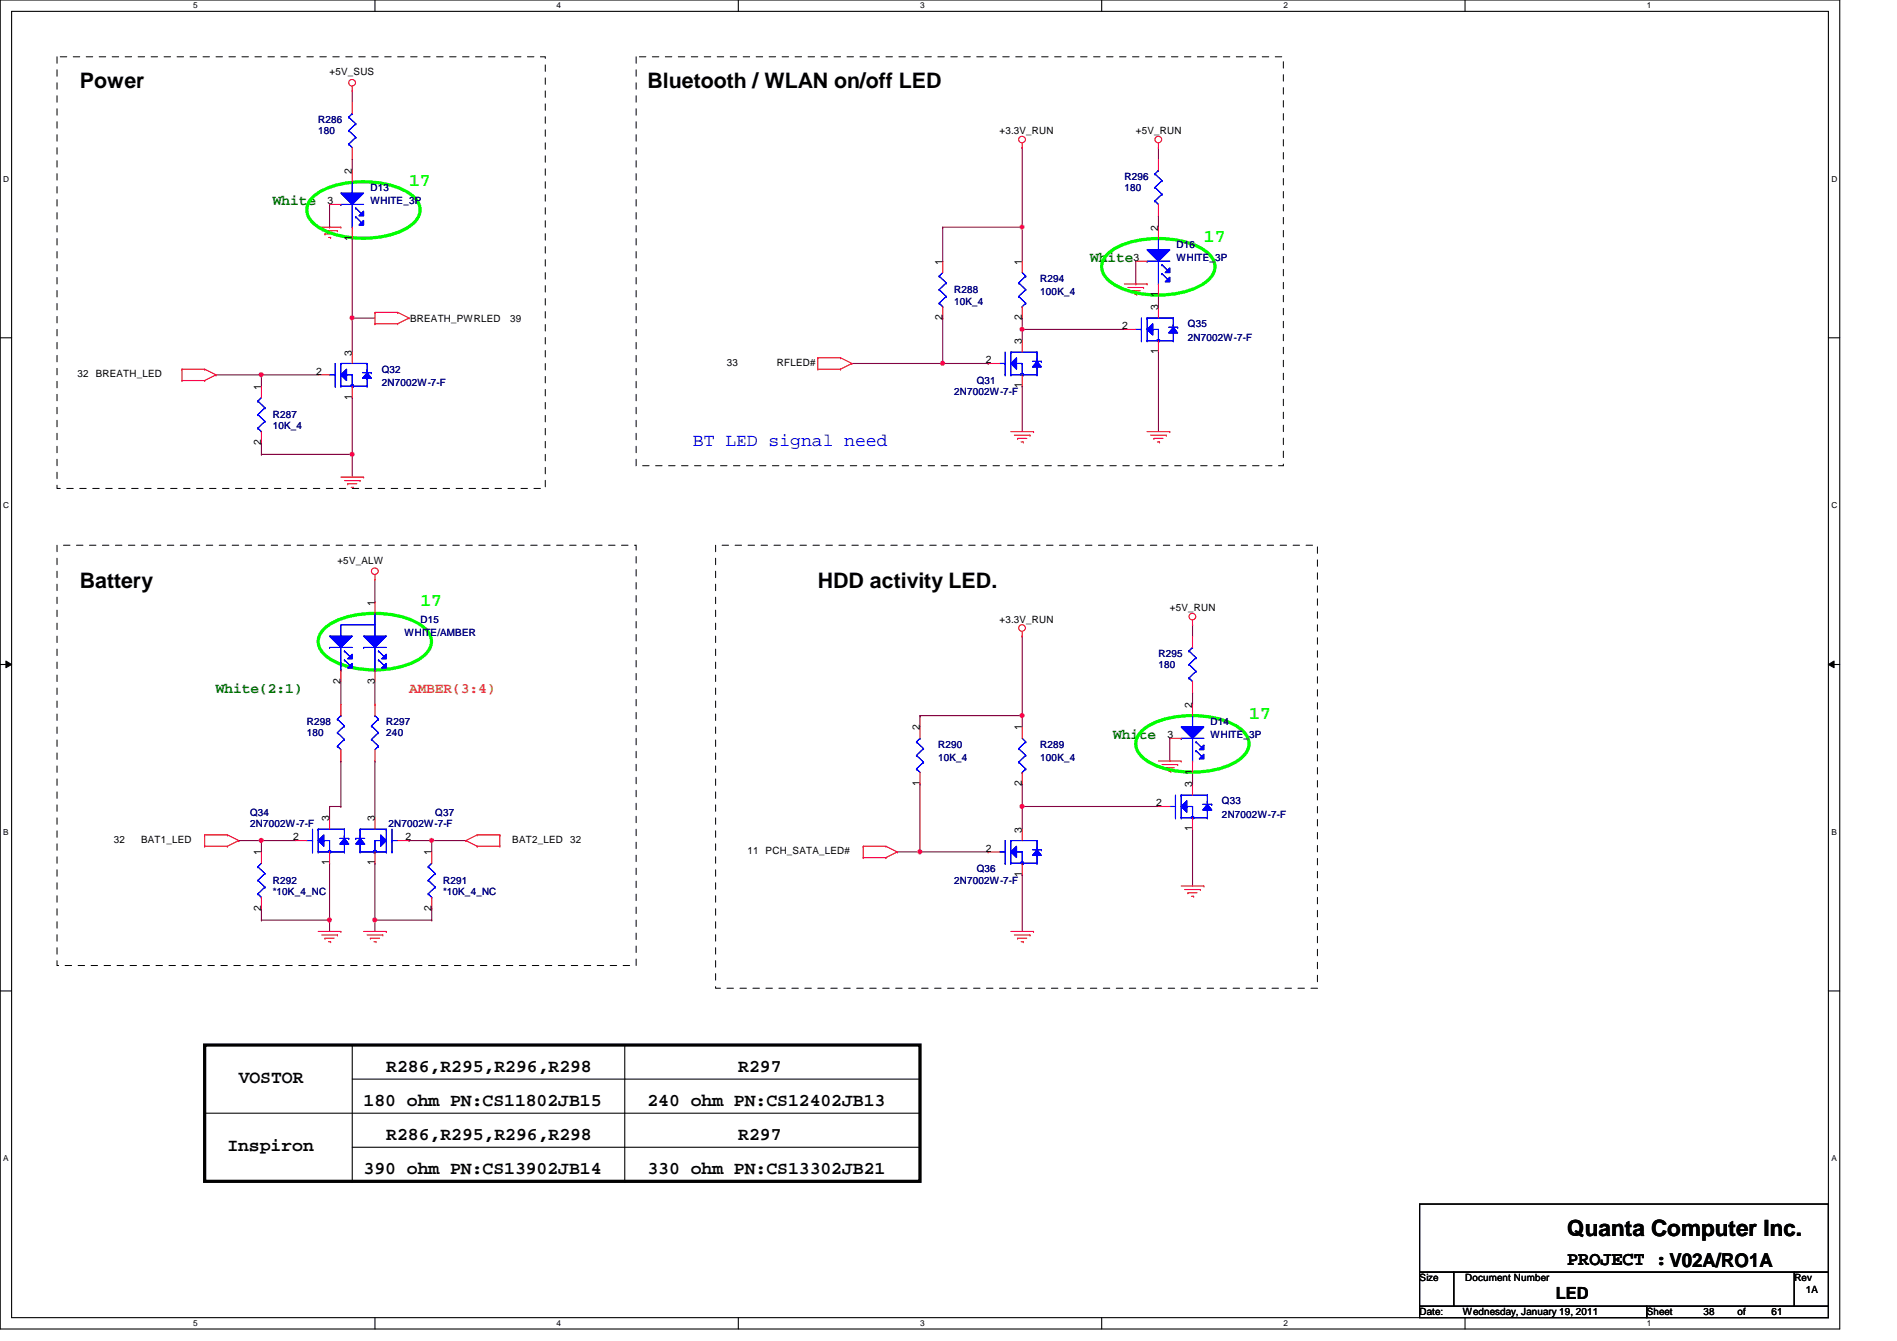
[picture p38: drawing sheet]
<svg xmlns="http://www.w3.org/2000/svg" width="297mm" height="210mm" viewBox="0 0 297 210" stroke-linecap="round" stroke-linejoin="round" font-family="sans-serif">
<defs><g id="words">
<text font-size="3.5" x="245.4" y="193.5">Quanta Computer Inc.</text>
<g font-size="3.3">
<text x="12.5" y="13.8">Power</text>
<text x="101.4" y="13.8">Bluetooth / WLAN on/off LED</text>
<text x="12.5" y="92">Battery</text>
<text x="128.1" y="92">HDD activity LED.</text>
</g>
<text font-size="3" x="245.4" y="198.1">PROJECT :V02A/RO1A</text>
<g font-size="2.8" fill="#0f0">
<text x="64" y="29">17</text>
<text x="188.5" y="37.9">17</text>
<text x="65.8" y="94.8">17</text>
<text x="195.6" y="112.6">17</text>
</g>
<text font-size="2.8" fill="#00f" x="108.5" y="69.8">BT LED signal need</text>
<g font-size="2.8">
<text x="60.5" y="167.7">R286,R295,R296,R298</text>
<text x="115.6" y="167.7">R297</text>
<text x="37.4" y="169.5">VOSTOR</text>
<text x="56.9" y="173.1">180 ohm PN:CS11802JB15</text>
<text x="101.4" y="173.1">240 ohm PN:CS12402JB13</text>
<text x="60.5" y="178.4">R286,R295,R296,R298</text>
<text x="115.6" y="178.4">R297</text>
<text x="35.6" y="180.2">Inspiron</text>
<text x="56.9" y="183.7">390 ohm PN:CS13902JB14</text>
<text x="101.4" y="183.7">330 ohm PN:CS13302JB21</text>
</g>
<text font-size="2.6" x="243.6" y="203.3">LED</text>
<g font-size="2.3" fill="#008000">
<text x="42.7" y="32.1">White</text>
<text x="170.7" y="41">White</text>
<text x="33.8" y="108.5">White(2:1)</text>
<text x="174.3" y="115.7">White</text>
</g>
<text font-size="2.3" fill="#ff8000" x="64" y="108.5">AMBER(3:4)</text>
<g font-size="1.6">
<text x="51.6" y="11.8">+5V_SUS</text>
<text x="156.5" y="21">+3.3V_RUN</text>
<text x="177.8" y="21">+5V_RUN</text>
<text x="55.1" y="27.2" transform="rotate(-90 55.1 27.2)">2</text>
<text x="51.3" y="32">3</text>
<text x="55.1" y="37.7" transform="rotate(-90 55.1 37.7)">1</text>
<text x="147.6" y="41.4" transform="rotate(-90 147.6 41.4)">1</text>
<text x="160" y="41.4" transform="rotate(-90 160 41.4)">1</text>
<text x="177.5" y="40.9">3</text>
<text x="181.4" y="36.1" transform="rotate(-90 181.4 36.1)">2</text>
<text x="181.4" y="46.6" transform="rotate(-90 181.4 46.6)">1</text>
<text x="64.2" y="50.3">BREATH_PWRLED</text>
<text x="79.9" y="50.3">39</text>
<text x="147.6" y="50.1" transform="rotate(-90 147.6 50.1)">2</text>
<text x="160" y="53.9" transform="rotate(-90 160 53.9)">3</text>
<text x="160" y="50.1" transform="rotate(-90 160 50.1)">2</text>
<text x="175.7" y="51.5">2</text>
<text x="181.4" y="48.6" transform="rotate(-90 181.4 48.6)">3</text>
<text x="12.1" y="59.1">32 BREATH_LED</text>
<text x="49.5" y="58.6">2</text>
<text x="55.1" y="55.7" transform="rotate(-90 55.1 55.7)">3</text>
<text x="113.8" y="57.3">33</text>
<text x="121.7" y="57.3">RFLED#</text>
<text x="154.4" y="56.9">2</text>
<text x="181.4" y="55.5" transform="rotate(-90 181.4 55.5)">1</text>
<text x="40.9" y="61" transform="rotate(-90 40.9 61)">1</text>
<text x="55.1" y="62.6" transform="rotate(-90 55.1 62.6)">1</text>
<text x="160" y="60.8" transform="rotate(-90 160 60.8)">1</text>
<text x="40.9" y="69.7" transform="rotate(-90 40.9 69.7)">2</text>
<text x="52.8" y="88.2">+5V_ALW</text>
<text x="58.7" y="94.8" transform="rotate(-90 58.7 94.8)">1</text>
<text x="183.2" y="95.7">+5V_RUN</text>
<text x="156.5" y="97.5">+3.3V_RUN</text>
<text x="53.3" y="107" transform="rotate(-90 53.3 107)">2</text>
<text x="58.7" y="107" transform="rotate(-90 58.7 107)">3</text>
<text x="186.7" y="110.8" transform="rotate(-90 186.7 110.8)">2</text>
<text x="144" y="114.3" transform="rotate(-90 144 114.3)">2</text>
<text x="160" y="114.3" transform="rotate(-90 160 114.3)">1</text>
<text x="182.8" y="115.5">3</text>
<text x="144" y="123" transform="rotate(-90 144 123)">1</text>
<text x="160" y="123" transform="rotate(-90 160 123)">2</text>
<text x="186.7" y="123.2" transform="rotate(-90 186.7 123.2)">3</text>
<text x="186.7" y="121.2" transform="rotate(-90 186.7 121.2)">1</text>
<text x="17.8" y="132">32</text>
<text x="22.1" y="132">BAT1_LED</text>
<text x="45.9" y="131.5">2</text>
<text x="51.6" y="128.6" transform="rotate(-90 51.6 128.6)">3</text>
<text x="58.7" y="128.6" transform="rotate(-90 58.7 128.6)">3</text>
<text x="63.5" y="131.5">2</text>
<text x="80.2" y="132">BAT2_LED</text>
<text x="89.3" y="132">32</text>
<text x="160" y="130.3" transform="rotate(-90 160 130.3)">3</text>
<text x="181.1" y="126.2">2</text>
<text x="186.7" y="130.1" transform="rotate(-90 186.7 130.1)">1</text>
<text x="40.9" y="133.9" transform="rotate(-90 40.9 133.9)">1</text>
<text x="51.6" y="135.5" transform="rotate(-90 51.6 135.5)">1</text>
<text x="58.7" y="135.5" transform="rotate(-90 58.7 135.5)">1</text>
<text x="67.6" y="133.9" transform="rotate(-90 67.6 133.9)">1</text>
<text x="117" y="133.7">11 PCH_SATA_LED#</text>
<text x="154.4" y="133.3">2</text>
<text x="160" y="137.2" transform="rotate(-90 160 137.2)">1</text>
<text x="40.9" y="142.6" transform="rotate(-90 40.9 142.6)">2</text>
<text x="67.6" y="142.6" transform="rotate(-90 67.6 142.6)">2</text>
<text x="222.3" y="200.6">Size</text>
<text x="229.4" y="200.6">Document Number</text>
<text x="281" y="200.6">Rev</text>
<text x="282.7" y="202.4">1A</text>
<text x="222.3" y="205.9">Date:</text>
<text x="229.1" y="205.9">Wednesday, January 19, 2011</text>
<text x="257.8" y="205.9">Sheet</text>
<text x="266.7" y="205.9">38</text>
<text x="272.1" y="205.9">of</text>
<text x="277.4" y="205.9">61</text>
</g>
<g font-size="1.6" fill="#000080">
<text x="49.8" y="19.2">R286</text>
<text x="49.8" y="21">180</text>
<text x="58" y="29.9">D13</text>
<text x="176.1" y="28.1">R296</text>
<text x="176.1" y="29.9">180</text>
<text x="58" y="32">WHITE_3P</text>
<text x="184.2" y="38.8">D16</text>
<text x="184.2" y="40.9">WHITE_3P</text>
<text x="149.4" y="45.9">R288</text>
<text x="149.4" y="47.7">10K_4</text>
<text x="162.9" y="44.1">R294</text>
<text x="162.9" y="46.2">100K_4</text>
<text x="186" y="51.2">Q35</text>
<text x="186" y="53.3">2N7002W-7-F</text>
<text x="59.8" y="58.3">Q32</text>
<text x="42.7" y="65.4">R287</text>
<text x="59.8" y="60.5">2N7002W-7-F</text>
<text x="149.4" y="61.9">2N7002W-7-F</text>
<text x="152.9" y="60.1">Q31</text>
<text x="42.7" y="67.2">10K_4</text>
<text x="63.3" y="99.6">WHITE/AMBER</text>
<text x="65.8" y="97.5">D15</text>
<text x="181.4" y="102.8">R295</text>
<text x="181.4" y="104.6">180</text>
<text x="48" y="113.5">R298</text>
<text x="60.5" y="113.5">R297</text>
<text x="189.6" y="113.5">D14</text>
<text x="48" y="115.2">180</text>
<text x="60.5" y="115.2">240</text>
<text x="146.9" y="117">R290</text>
<text x="146.9" y="119.1">10K_4</text>
<text x="162.9" y="117">R289</text>
<text x="162.9" y="119.1">100K_4</text>
<text x="189.6" y="115.6">WHITE_3P</text>
<text x="191.3" y="125.9">Q33</text>
<text x="39.2" y="127.7">Q34</text>
<text x="39.2" y="129.5">2N7002W-7-F</text>
<text x="60.8" y="129.5">2N7002W-7-F</text>
<text x="68.2" y="127.7">Q37</text>
<text x="191.3" y="128">2N7002W-7-F</text>
<text x="152.9" y="136.6">Q36</text>
<text x="42.7" y="138.3">R292</text>
<text x="42.7" y="140.1">*10K_4_NC</text>
<text x="69.4" y="138.3">R291</text>
<text x="69.4" y="140.1">*10K_4_NC</text>
<text x="149.4" y="138.3">2N7002W-7-F</text>
</g>
<g font-size="1.3">
<text x="30.3" y="1.3">5</text>
<text x="87.2" y="1.3">4</text>
<text x="144.1" y="1.3">3</text>
<text x="201" y="1.3">2</text>
<text x="257.8" y="1.3">1</text>
<text x=".5" y="28.4">D</text>
<text x="286.8" y="28.4">D</text>
<text x=".5" y="79.5">C</text>
<text x="286.8" y="79.5">C</text>
<text x=".5" y="130.7">B</text>
<text x="286.8" y="130.7">B</text>
<text x=".5" y="181.8">A</text>
<text x="286.8" y="181.8">A</text>
<text x="30.3" y="207.6">5</text>
<text x="87.2" y="207.6">4</text>
<text x="144.1" y="207.6">3</text>
<text x="201" y="207.6">2</text>
<text x="257.8" y="207.6">1</text>
</g>
</g></defs>
<path d="M0 0h288.1v208h-288.1zM1.8 1.8h284.5v204.4h-284.5z" fill="none" stroke="#000" stroke-width=".17"/>
<g fill="#fff">
<path d="M30.3 .2h.6v1.4h-.6z"/>
<path d="M30.3 206.4h.6v1.4h-.6z"/>
</g>
<path d="M58.7 0v1.8M58.7 206.2v1.8" fill="none" stroke="#000" stroke-width=".17"/>
<g fill="#fff">
<path d="M87.2 .2h.6v1.4h-.6z"/>
<path d="M87.2 206.4h.6v1.4h-.6z"/>
</g>
<path d="M115.6 0v1.8M115.6 206.2v1.8" fill="none" stroke="#000" stroke-width=".17"/>
<g fill="#fff">
<path d="M144.1 .2h.6v1.4h-.6z"/>
<path d="M144.1 206.4h.6v1.4h-.6z"/>
</g>
<path d="M172.5 0v1.8M172.5 206.2v1.8" fill="none" stroke="#000" stroke-width=".17"/>
<g fill="#fff">
<path d="M201 .2h.6v1.4h-.6z"/>
<path d="M201 206.4h.6v1.4h-.6z"/>
</g>
<path d="M229.4 0v1.8M229.4 206.2v1.8" fill="none" stroke="#000" stroke-width=".17"/>
<g fill="#fff">
<path d="M257.8 .2h.7v1.4h-.7z"/>
<path d="M257.8 206.4h.7v1.4h-.7z"/>
<path d="M.5 27.3h.9v1.4h-.9z"/>
<path d="M286.8 27.3h.9v1.4h-.9z"/>
<path d="M.5 78.4h.9v1.4h-.9z"/>
<path d="M286.8 78.4h.9v1.4h-.9z"/>
</g>
<path d="M0 52.9h1.8M286.3 52.9h1.8" fill="none" stroke="#000" stroke-width=".17"/>
<g fill="#fff">
<path d="M.5 129.5h.8v1.4h-.8z"/>
<path d="M286.8 129.5h.8v1.4h-.8z"/>
</g>
<path d="M0 104h1.8M286.3 104h1.8" fill="none" stroke="#000" stroke-width=".17"/>
<path d="M.9 103.5l.9 .5-.9 .5zM286.3 104l.9-.5v1z" fill="#000"/>
<path d="M.9 103.5l.9 .5-.9 .5zM286.3 104l.9-.5v1z" fill="none" stroke="#000" stroke-width=".16"/>
<g fill="#fff">
<path d="M.5 180.6h.8v1.4h-.8z"/>
<path d="M286.8 180.6h.8v1.4h-.8z"/>
</g>
<path d="M0 155.1h1.8M286.3 155.1h1.8" fill="none" stroke="#000" stroke-width=".17"/>
<path d="M55.2 49.8h.1M55.2 49.8v5.3" fill="none" stroke="#800040" stroke-width=".17"/>
<circle cx="55.1" cy="49.8" r=".32" fill="#f0f"/>
<circle cx="55.1" cy="49.8" r=".32" fill="none" stroke="#f0f" stroke-width=".17"/>
<g fill="none" stroke="#800040" stroke-width=".17">
<path d="M55.2 14.2h.1M55.2 14.2v1.8M55.2 24.9h.1M55.2 24.9v1.8M186.7 97.8h.1M186.7 97.8v1.8M186.7 108.5h.1M186.7 108.5v1.7M140.5 133.3h3.6M144.1 133.3h.1M186.7 129.8h.1M186.7 120.9h.1"/>
<path d="M186.7 120.9v1.8M186.7 129.8v8.9"/>
</g>
<circle cx="144" cy="133.3" r=".32" fill="#f0f"/>
<circle cx="144" cy="133.3" r=".32" fill="none" stroke="#f0f" stroke-width=".17"/>
<path d="M160.1 126.2h.1M160.1 126.2h21.3" fill="none" stroke="#800040" stroke-width=".17"/>
<circle cx="160" cy="126.2" r=".32" fill="#f0f"/>
<circle cx="160" cy="126.2" r=".32" fill="none" stroke="#f0f" stroke-width=".17"/>
<path d="M160.1 112h.1M160.1 112v1.8M160.1 122.7h.1M160.1 126.2h.1M160.1 136.9h.1M160.1 122.7v7.1M160.1 136.9v8.9M51.6 144h.1M51.6 144v1.8" fill="none" stroke="#800040" stroke-width=".17"/>
<circle cx="51.6" cy="144" r=".32" fill="#f0f"/>
<circle cx="51.6" cy="144" r=".32" fill="none" stroke="#f0f" stroke-width=".17"/>
<path d="M40.9 131.6h.1M40.9 131.6h5.4" fill="none" stroke="#800040" stroke-width=".17"/>
<circle cx="40.9" cy="131.5" r=".32" fill="#f0f"/>
<circle cx="40.9" cy="131.5" r=".32" fill="none" stroke="#f0f" stroke-width=".17"/>
<path d="M58.7 144h.1M58.7 144v1.8" fill="none" stroke="#800040" stroke-width=".17"/>
<circle cx="58.7" cy="144" r=".32" fill="#f0f"/>
<circle cx="58.7" cy="144" r=".32" fill="none" stroke="#f0f" stroke-width=".17"/>
<path d="M55.2 71.1h.1M55.2 71.1v3.6M53.4 119.1h.1M53.4 119.1v7.1M58.7 119.1h.1M58.7 119.1v8.9M51.6 126.2h.1M51.6 126.2h1.8M51.6 126.2v1.8M53.4 126.2h.1M67.6 131.6h.1M67.6 131.6h5.3" fill="none" stroke="#800040" stroke-width=".17"/>
<circle cx="55.1" cy="71.1" r=".32" fill="#f0f"/>
<circle cx="55.1" cy="71.1" r=".32" fill="none" stroke="#f0f" stroke-width=".17"/>
<path d="M40.9 58.7h.1M40.9 58.7h8.9" fill="none" stroke="#800040" stroke-width=".17"/>
<circle cx="40.9" cy="58.6" r=".32" fill="#f0f"/>
<circle cx="40.9" cy="58.6" r=".32" fill="none" stroke="#f0f" stroke-width=".17"/>
<path d="M144.1 112h.1M144.1 112v1.8M144.1 112h16" fill="none" stroke="#800040" stroke-width=".17"/>
<circle cx="160" cy="112" r=".32" fill="#f0f"/>
<circle cx="160" cy="112" r=".32" fill="none" stroke="#f0f" stroke-width=".17"/>
<g fill="none" stroke="#800040" stroke-width=".17">
<path d="M160.1 99.6h.1M160.1 99.6v12.4M37.4 131.6h.1M37.4 131.6h3.5M40.9 131.6h.1M40.9 131.6v1.7M51.6 135.1h.1M51.6 135.1v8.9M58.7 135.1h.1M58.7 135.1v8.9h8.9M67.6 131.6h.1M67.6 131.6v1.7"/>
<path d="M144.1 122.7h.1M144.1 122.7v10.6h10.6M154.7 133.3h.1M40.9 144h.1M40.9 142.2v1.8M40.9 144h10.7M51.6 144h.1M67.6 144h.1M67.6 142.2h.1M67.6 142.2v1.8"/>
</g>
<circle cx="67.6" cy="131.5" r=".32" fill="#f0f"/>
<circle cx="67.6" cy="131.5" r=".32" fill="none" stroke="#f0f" stroke-width=".17"/>
<g fill="none" stroke="#800040" stroke-width=".17">
<path d="M55.2 37.3h.1M55.2 37.3v12.5M160.1 23.1h.1M160.1 23.1v12.5M181.4 33.8h.1M181.4 23.1h.1M181.4 23.1v1.8M181.4 33.8v1.8M33.8 58.7h.1M33.8 58.7h7.1M40.9 58.7h.1M40.9 58.7v1.8"/>
<path d="M55.2 49.8h.1M55.2 49.8h3.5M133.4 56.9h21.3M147.6 49.8h.1M147.6 56.9h.1M147.6 49.8v7.1M154.7 56.9h.1M160.1 49.8h.1M160.1 49.8v1.8M181.4 46.2h.1M181.4 55.1h.1M181.4 46.2v1.8"/>
<path d="M181.4 55.1v12.5M40.9 71.1h.1M40.9 69.3h.1M40.9 69.3v1.8M55.2 62.2h.1M55.2 62.2v8.9h-14.3M160.1 60.5h.1M160.1 60.5v7.1M64 131.6h.1M64 131.6h3.6"/>
</g>
<circle cx="147.6" cy="56.9" r=".32" fill="#f0f"/>
<circle cx="147.6" cy="56.9" r=".32" fill="none" stroke="#f0f" stroke-width=".17"/>
<path d="M147.6 35.6v5.3M147.6 40.9h.1M160.1 51.6h.1M160.1 51.6h16" fill="none" stroke="#800040" stroke-width=".17"/>
<circle cx="160" cy="51.5" r=".32" fill="#f0f"/>
<circle cx="160" cy="51.5" r=".32" fill="none" stroke="#f0f" stroke-width=".17"/>
<path d="M147.6 35.6h.1M147.6 35.6h12.5M160.1 35.6h.1M160.1 35.6v5.3M160.1 51.6h.1M160.1 51.6v1.7" fill="none" stroke="#800040" stroke-width=".17"/>
<circle cx="160" cy="35.5" r=".32" fill="#f0f"/>
<circle cx="160" cy="35.5" r=".32" fill="none" stroke="#f0f" stroke-width=".17"/>
<path d="M51.6 35.6h.1M51.6 32v3.6M177.8 44.4h.1M177.8 40.9v3.5M58.7 94.2h.1M58.7 90.7v3.5M53.4 110.2h.1M53.4 106.7v3.5M58.7 110.2h.1M58.7 106.7v3.5M183.2 115.6h.1M183.2 115.6v3.5" fill="none" stroke="#800040" stroke-width=".17"/>
<g fill="none" stroke="#f00" stroke-width=".17">
<path d="M55.2 14.2h.1M55.2 13.5v.7M49.8 35.6h3.6M50.4 36.1h2.4M50.9 36.6h.1M50.9 36.6h1.4M51.4 37.2h.4M51.8 37.2h.1M52.8 36.1h.1M53.4 35.6h.1M160.1 23.1h.1M160.1 22.4v.7"/>
<path d="M181.4 23.1h.1M181.4 22.4v.7M28.5 59.6h.1M28.5 57.8h.1M28.5 57.8h3.5M28.5 59.6h3.5M28.5 57.8v1.8M32 57.8h.1M32 59.6h.1M32 57.8l1.8 .9M33.8 58.7h.1M33.8 58.7l-1.8 .9"/>
<path d="M58.7 50.7h.1M58.7 48.9h.1M58.7 48.9h3.6M58.7 50.7h3.6M58.7 48.9v1.8M62.3 48.9h.1M62.3 50.7h.1M62.3 48.9l1.7 .9M64 49.8h.1M64 49.8l-1.7 .9M128.1 57.8h.1M128.1 56h.1"/>
<path d="M128.1 57.8h3.5M128.1 56h3.5M128.1 56v1.8M131.6 56h.1M131.6 57.8h.1M131.6 56l1.8 .9M133.4 56.9h.1M133.4 56.9l-1.8 .9M176.1 44.4h3.5M176.6 45h2.5M177.1 45.5h.1M177.1 45.5h1.5"/>
<path d="M177.7 46.1h.3M178 46.1h.1M179.1 45h.1M179.6 44.4h.1M53.4 74.7h3.5M53.9 75.2h2.5M54.4 75.7h.1M54.4 75.7h1.5M55 76.3h.3M55.3 76.3h.1M56.4 75.2h.1M56.9 74.7h.1"/>
<path d="M158.3 67.6h3.5M158.8 68.1h2.5M159.3 68.6h.1M159.3 68.6h1.5M159.9 69.2h.3M160.2 69.2h.1M161.3 68.1h.1M161.8 67.6h.1M179.6 67.6h3.6M180.2 68.1h2.4M180.7 68.6h.1M180.7 68.6h1.4"/>
<path d="M181.2 69.2h.4M181.6 69.2h.1M182.6 68.1h.1M183.2 67.6h.1M58.7 90.7h.1M58.7 90v.7M160.1 99.6h.1M160.1 98.8v.8M186.7 97.8h.1M186.7 97.1v.7M181.4 119.1h3.6M181.9 119.7h2.5"/>
<path d="M184.4 119.7h.1M185 119.1h.1M32 132.5h.1M32 130.7h.1M32 132.5h3.6M32 130.7h3.6M32 130.7v1.8M35.6 130.7h.1M35.6 132.5h.1M35.6 130.7l1.8 .9M37.4 131.6h.1M37.4 131.6l-1.8 .9"/>
<path d="M72.9 131.6h.1M72.9 131.6l1.8 .9M74.7 130.7h.1M74.7 132.5h.1M74.7 132.5h3.6M74.7 130.7h3.6M74.7 130.7l-1.8 .9M78.3 132.5h.1M78.3 130.7h.1M78.3 130.7v1.8M135.2 134.2h.1M135.2 132.5h.1"/>
<path d="M135.2 132.5h3.5M135.2 134.2h3.5M135.2 132.5v1.7M138.7 132.5h.1M138.7 134.2h.1M138.7 132.5l1.8 .8M140.5 133.3h.1M140.5 133.3l-1.8 .9M182.5 120.2h.1M182.5 120.2h1.4M183 120.7h.3M183.3 120.7h.1"/>
<path d="M185 138.7h3.5M185.5 139.2h2.5M186 139.7h.1M186 139.7h1.4M188 139.2h.1M188.5 138.7h.1M49.8 145.8h3.6M50.4 146.3h2.4M50.9 146.9h.1M50.9 146.9h1.4M51.4 147.4h.4M51.8 147.4h.1"/>
<path d="M52.8 146.3h.1M53.4 145.8h.1M56.9 145.8h3.6M57.5 146.3h2.4M58 146.9h.1M58 146.9h1.4M58.5 147.4h.4M58.9 147.4h.1M59.9 146.3h.1M60.5 145.8h.1M158.3 145.8h3.5M158.8 146.3h2.5"/>
<path d="M159.3 146.9h.1M159.3 146.9h1.5M159.9 147.4h.3M160.2 147.4h.1M161.3 146.3h.1M161.8 145.8h.1M186.6 140.3h.3M186.9 140.3h.1"/>
<circle cx="55.1" cy="12.9" r=".52"/>
<circle cx="160" cy="21.8" r=".52"/>
<circle cx="181.4" cy="21.8" r=".52"/>
<circle cx="58.7" cy="89.4" r=".52"/>
<circle cx="160" cy="98.3" r=".52"/>
<circle cx="186.7" cy="96.5" r=".52"/>
</g>
<g fill="none" stroke="#000" stroke-width=".17">
<path d="M32 174.2h112.1M55.2 163.6v21.3M55.2 168.9h88.9M55.2 179.6h88.9M97.8 163.6v21.3M144.1 174.2h.1M144.1 168.9h.1M144.1 179.6h.1M55.2 184.9h.1M97.8 184.9h.1M222.3 188.5h64v10.6h-64zM222.3 199.1h5.3v5.4h-5.3z"/>
<path d="M227.6 199.1h53.4v5.4h-53.4zM281 199.1h5.3v5.4h-5.3zM222.3 204.5h35.5v1.7h-35.5zM257.8 204.5h28.5v1.7h-28.5z"/>
</g>
<path d="M8.9 8.9h76.5v67.6h-76.5zM99.6 8.9h101.4v64h-101.4zM8.9 85.3h90.7v65.8h-90.7zM112.1 85.3h94.2v69.4h-94.2z" fill="none" stroke="#000" stroke-width=".16" stroke-dasharray="1 1 1 1 1 1 1 1"/>
<path d="M32 163.6h112.1v21.3h-112.1z" fill="none" stroke="#000" stroke-width=".51"/>
<path d="M48.9 31a10.2 10.2 0 0 1 6.7-2.5 13.7 13.7 0 0 1 8.8 1.9 2.75 2.75 0 0 1 0 4.9 13.9 13.9 0 0 1-10.1 1.8 9.5 9.5 0 0 1-5.4-2.4 2.55 2.55 0 0 1 0-3.7zM173.3 39.9a10.2 10.2 0 0 1 6.7-2.5 13.7 13.7 0 0 1 8.8 1.9 2.75 2.75 0 0 1 0 4.9 13.9 13.9 0 0 1-10 1.8 9.5 9.5 0 0 1-5.5-2.4 2.55 2.55 0 0 1 0-3.7zM50.6 98.5a10.2 10.2 0 0 1 6.8-2.4 13.7 13.7 0 0 1 8.7 1.9 2.75 2.75 0 0 1 0 4.8 13.9 13.9 0 0 1-10 1.9 9.5 9.5 0 0 1-5.5-2.4 2.55 2.55 0 0 1 0-3.8zM178.7 114.6a10.2 10.2 0 0 1 6.7-2.5 13.7 13.7 0 0 1 8.7 1.9 2.75 2.75 0 0 1 0 4.8 13.9 13.9 0 0 1-10 1.9 9.5 9.5 0 0 1-5.4-2.4 2.55 2.55 0 0 1 0-3.7z" fill="none" stroke="#0f0" stroke-width=".51"/>
<path d="M59.6 130.7l.9 .9-.9 .9z" fill="#00f"/>
<path d="M59.6 130.7l.9 .9-.9 .9z" fill="none" stroke="#00f" stroke-width=".17"/>
<path d="M56.4 131.2l.7 .9h-1.4z" fill="#00f"/>
<g fill="none" stroke="#00f" stroke-width=".17">
<path d="M55.7 131.2h.1M55.7 131.2h1.4M56.4 131.2l.7 .9h-1.4zM56.4 129.8h.1M56.4 130.9h.1M56.4 133.3h.1M56.4 132.1h.1M56.4 129.8h4.1M56.4 133.3h4.1M56.4 129.8v1.4M56.4 132.1v1.2M58.5 133.2h.1"/>
<path d="M58.5 133.3h.1M58.5 133.2h.4M58.5 133.2v.1M58.7 133.3h.1M58.7 131.6h.1M58.7 131.6v1.7M58.7 131.6h.9M58.9 133.2h.1M58.9 133.2v.1M59.6 131.6h.1M60.5 129.8h.1M60.5 133.3h.1"/>
<path d="M60.5 129.8v3.5M61.4 131.6h.1M61.4 133.3h.1M61.4 131.6h.9M61.4 129.8v3.5"/>
</g>
<path d="M59.6 130.7l.9 .9-.9 .9z" fill="#00f"/>
<path d="M59.6 130.7l.9 .9-.9 .9z" fill="none" stroke="#00f" stroke-width=".17"/>
<path d="M56.4 131.2l.7 .9h-1.4z" fill="#00f"/>
<g fill="none" stroke="#00f" stroke-width=".17">
<path d="M55.7 131.2h.1M55.7 131.2h1.4M56.4 131.2l.7 .9h-1.4zM56.4 129.8h.1M56.4 130.9h.1M56.4 133.3h.1M56.4 132.1h.1M56.4 129.8h4.1M56.4 133.3h4.1M56.4 129.8v1.4M56.4 132.1v1.2M58.5 133.2h.1"/>
<path d="M58.5 133.3h.1M58.5 133.2h.4M58.5 133.2v.1M58.7 133.3h.1M58.7 131.6h.1M58.7 131.6v1.7M58.7 131.6h.9M58.9 133.2h.1M58.9 133.2v.1M59.6 131.6h.1M60.5 129.8h.1M60.5 133.3h.1"/>
<path d="M60.5 129.8v3.5M61.4 131.6h.1M61.4 133.3h.1M61.4 131.6h.9M61.4 129.8v3.5"/>
</g>
<path d="M58.7 128v1.8M58.7 133.3v1.8M62.3 131.6h1.7" fill="none" stroke="#f00" stroke-width=".17"/>
<path d="M180.5 50.7v1.8l-.9-.9z" fill="#00f"/>
<path d="M180.5 50.7v1.8l-.9-.9z" fill="none" stroke="#00f" stroke-width=".17"/>
<path d="M183.7 51.2l.7 .9h-1.4z" fill="#00f"/>
<g fill="none" stroke="#00f" stroke-width=".17">
<path d="M177.8 51.6h.9M178.7 51.6h.1M178.7 53.3h.1M178.7 49.8v3.5M179.6 49.8h.1M179.6 53.3h.1M179.6 49.8h4.1M179.6 49.8v3.5M179.6 53.3h4.1M180.5 51.6h.1M180.5 51.6h.9M181.2 53.2h.1"/>
<path d="M181.2 53.2v.1M181.2 53.2h.4M181.4 53.3h.1M181.4 51.6h.1M181.4 51.6v1.7M181.6 53.2h.1M181.6 53.3h.1M181.6 53.2v.1M183 51.2h1.4M183.7 51.2l.7 .9h-1.4zM183.7 49.8h.1M183.7 50.8h.1"/>
<path d="M183.7 53.3h.1M183.7 52.1h.1M183.7 49.8v1.4M183.7 52.1v1.2M184.4 51.2h.1"/>
</g>
<path d="M180.5 50.7v1.8l-.9-.9z" fill="#00f"/>
<path d="M180.5 50.7v1.8l-.9-.9z" fill="none" stroke="#00f" stroke-width=".17"/>
<path d="M183.7 51.2l.7 .9h-1.4z" fill="#00f"/>
<g fill="none" stroke="#00f" stroke-width=".17">
<path d="M54.6 18.3h.1M54.6 18.3l1.1 1.1M55.2 17.8h.1M55.2 17.8l-.6 .5M55.7 19.4h.1M55.7 19.4l-1.1 1M54.6 22.6h.1M54.6 20.4h.1M54.6 22.6l.6 .5M54.6 20.4l1.1 1.1M55.7 21.5h.1M55.7 21.5l-1.1 1.1"/>
<path d="M177.8 51.6h.9M178.7 51.6h.1M178.7 53.3h.1M178.7 49.8v3.5M179.6 49.8h.1M179.6 53.3h.1M179.6 49.8h4.1M179.6 49.8v3.5M179.6 53.3h4.1M180.5 51.6h.1M180.5 51.6h.9M181.2 53.2h.1"/>
<path d="M181.2 53.2v.1M181.2 53.2h.4M181.4 53.3h.1M181.4 51.6h.1M181.4 51.6v1.7M181.6 53.2h.1M181.6 53.3h.1M181.6 53.2v.1M183 51.2h1.4M183.7 51.2l.7 .9h-1.4zM183.7 49.8h.1M183.7 50.8h.1"/>
<path d="M183.7 53.3h.1M183.7 52.1h.1M183.7 49.8v1.4M183.7 52.1v1.2M184.4 51.2h.1M40.4 62.8h.1M40.4 64.9h.1M40.4 67h.1M40.4 62.8l1.1 1M40.4 64.9l1.1 1.1M40.4 67l.5 .6M40.9 67.6h.1"/>
<path d="M40.9 62.2l-.5 .6M41.5 63.8h.1M41.5 66h.1M41.5 63.8l-1.1 1.1M41.5 66l-1.1 1M143.5 118.2h.1M143.5 116.1h.1M143.5 118.2l1.1 1.1M143.5 116.1l1.1 1.1M144.1 115.6h.1M144.1 115.6l-.6 .5M144.6 119.3h.1"/>
<path d="M144.6 117.2h.1M144.6 119.3l-1.1 1.1M144.6 117.2l-1.1 1M159.5 117.2h.1M159.5 119.3h.1M159.5 117.2l1.1 1M159.5 119.3l1.1 1.1M160.1 115.6l.5 .5M160.6 116.1h.1M160.6 118.2h.1M160.6 116.1l-1.1 1.1M160.6 118.2l-1.1 1.1"/>
<path d="M67.1 135.7h.1M67.1 137.8h.1M67.1 139.9h.1M67.1 135.7l1.1 1M67.1 137.8l1.1 1.1M67.1 139.9l.5 .6M67.6 135.1l-.5 .6M68.2 136.7h.1M68.2 138.9h.1M68.2 136.7l-1.1 1.1M68.2 138.9l-1.1 1M143.5 120.4h.1"/>
<path d="M143.5 120.4l.6 .5M160.1 120.9h.1M160.6 120.4h.1M160.6 120.4l-.5 .5M67.6 140.5h.1"/>
</g>
<g fill="none" stroke="#f00" stroke-width=".17">
<path d="M55.2 16v1.8M55.2 23.1v1.8M176.1 51.6h1.7M181.4 48v1.8M181.4 53.3v1.8M40.9 60.5v1.7M40.9 67.6v1.7M144.1 113.8v1.8M160.1 113.8v1.8M67.6 133.3v1.8M144.1 120.9v1.8M160.1 120.9v1.8"/>
<path d="M67.6 140.5v1.7"/>
</g>
<path d="M185 113.8h3.5l-1.8 1.8z" fill="#00f"/>
<path d="M185 113.8h3.5l-1.8 1.8z" fill="none" stroke="#00f" stroke-width=".17"/>
<path d="M188.5 116.6v.7h-.7z" fill="#00f"/>
<path d="M188.5 116.6v.7h-.7z" fill="none" stroke="#00f" stroke-width=".17"/>
<path d="M187.8 118.8l.7-.7v.7z" fill="#00f"/>
<path d="M185 115.6h.1M185 115.6h3.5M186.7 113.8h.1M186.7 119.1h.1M186.7 112v1.8M186.7 115.6v3.5M187.3 116.1h.1M187.3 117.5h.1M187.3 116.1l.9 .9M187.3 117.5l.9 .9M187.8 118.8l.7-.7v.7z" fill="none" stroke="#00f" stroke-width=".17"/>
<path d="M185 113.8h3.5l-1.8 1.8z" fill="#00f"/>
<path d="M185 113.8h3.5l-1.8 1.8z" fill="none" stroke="#00f" stroke-width=".17"/>
<path d="M188.5 116.6v.7h-.7z" fill="#00f"/>
<path d="M188.5 116.6v.7h-.7z" fill="none" stroke="#00f" stroke-width=".17"/>
<path d="M187.8 118.8l.7-.7v.7z" fill="#00f"/>
<path d="M185 115.6h.1M185 115.6h3.5M186.7 113.8h.1M186.7 119.1h.1M186.7 112v1.8M186.7 115.6v3.5M187.3 116.1h.1M187.3 117.5h.1M187.3 116.1l.9 .9M187.3 117.5l.9 .9M187.8 118.8l.7-.7v.7z" fill="none" stroke="#00f" stroke-width=".17"/>
<path d="M183.2 115.6h1.8M186.7 110.2v1.8M186.7 119.1v1.8" fill="none" stroke="#f00" stroke-width=".17"/>
<path d="M53.4 58.7l.9-.9v1.8z" fill="#00f"/>
<path d="M53.4 58.7l.9-.9v1.8z" fill="none" stroke="#00f" stroke-width=".17"/>
<path d="M57.5 58.3l.7 .9h-1.4z" fill="#00f"/>
<g fill="none" stroke="#00f" stroke-width=".17">
<path d="M51.6 58.7h.9M52.5 58.7h.1M52.5 56.9v3.6M53.4 56.9h.1M53.4 56.9h4.1M53.4 56.9v3.6M54.3 58.7h.1M54.3 58.7h.9M55.2 58.7h.1M55.2 58.7v1.8M56.8 58.3h1.4M57.5 58.3l.7 .9h-1.4z"/>
<path d="M57.5 56.9h.1M57.5 58h.1M57.5 59.2h.1M57.5 56.9v1.4M57.5 59.2v1.3M58.2 58.3h.1M52.5 60.5h.1M53.4 60.5h.1M53.4 60.5h4.1M55 60.3h.1M55 60.3v.2M55 60.3h.3"/>
<path d="M55.2 60.5h.1M55.3 60.3h.1M55.3 60.5h.1M55.3 60.3v.2M57.5 60.5h.1"/>
</g>
<path d="M53.4 58.7l.9-.9v1.8z" fill="#00f"/>
<path d="M53.4 58.7l.9-.9v1.8z" fill="none" stroke="#00f" stroke-width=".17"/>
<path d="M57.5 58.3l.7 .9h-1.4z" fill="#00f"/>
<g fill="none" stroke="#00f" stroke-width=".17">
<path d="M51.6 58.7h.9M52.5 58.7h.1M52.5 56.9v3.6M53.4 56.9h.1M53.4 56.9h4.1M53.4 56.9v3.6M54.3 58.7h.1M54.3 58.7h.9M55.2 58.7h.1M55.2 58.7v1.8M56.8 58.3h1.4M57.5 58.3l.7 .9h-1.4z"/>
<path d="M57.5 56.9h.1M57.5 58h.1M57.5 59.2h.1M57.5 56.9v1.4M57.5 59.2v1.3M58.2 58.3h.1M52.5 60.5h.1M53.4 60.5h.1M53.4 60.5h4.1M55 60.3h.1M55 60.3v.2M55 60.3h.3"/>
<path d="M55.2 60.5h.1M55.3 60.3h.1M55.3 60.5h.1M55.3 60.3v.2M57.5 60.5h.1"/>
</g>
<path d="M49.8 58.7h1.8M55.2 55.1v1.8M55.2 60.5v1.7" fill="none" stroke="#f00" stroke-width=".17"/>
<path d="M56.9 99.6h3.6l-1.8 1.7z" fill="#00f"/>
<path d="M56.9 99.6h3.6l-1.8 1.7z" fill="none" stroke="#00f" stroke-width=".17"/>
<path d="M59.8 103.1l.7-.7v.7z" fill="#00f"/>
<path d="M59.8 103.1l.7-.7v.7z" fill="none" stroke="#00f" stroke-width=".17"/>
<path d="M59.8 104.6l.7-.8v.8z" fill="#00f"/>
<path d="M56.9 101.3h.1M56.9 101.3h3.6M58.7 104.9h.1M58.7 101.3v3.6M59.3 101.9h.1M59.3 103.3h.1M59.3 101.9l.9 .9M59.3 103.3l.9 .9M59.8 104.6l.7-.8v.8z" fill="none" stroke="#00f" stroke-width=".17"/>
<path d="M51.6 99.6h3.6l-1.8 1.7z" fill="#00f"/>
<path d="M51.6 99.6h3.6l-1.8 1.7zM51.6 101.3h.1M51.6 101.3h3.6M53.4 104.9h.1M53.4 101.3v3.6" fill="none" stroke="#00f" stroke-width=".17"/>
<path d="M55.2 102.4v.7h-.8z" fill="#00f"/>
<path d="M55.2 102.4v.7h-.8z" fill="none" stroke="#00f" stroke-width=".17"/>
<path d="M54.4 104.6l.8-.8v.8z" fill="#00f"/>
<path d="M58.7 99.6h.1M58.7 97.8h-5.3v1.8M58.7 96v3.6M53.9 101.9h.1M53.9 103.3h.1M53.9 101.9l.9 .9M53.9 103.3l.9 .9M54.4 104.6l.8-.8v.8z" fill="none" stroke="#00f" stroke-width=".17"/>
<path d="M56.9 99.6h3.6l-1.8 1.7z" fill="#00f"/>
<path d="M56.9 99.6h3.6l-1.8 1.7z" fill="none" stroke="#00f" stroke-width=".17"/>
<path d="M59.8 103.1l.7-.7v.7z" fill="#00f"/>
<path d="M59.8 103.1l.7-.7v.7z" fill="none" stroke="#00f" stroke-width=".17"/>
<path d="M59.8 104.6l.7-.8v.8z" fill="#00f"/>
<path d="M56.9 101.3h.1M56.9 101.3h3.6M58.7 104.9h.1M58.7 101.3v3.6M59.3 101.9h.1M59.3 103.3h.1M59.3 101.9l.9 .9M59.3 103.3l.9 .9M59.8 104.6l.7-.8v.8z" fill="none" stroke="#00f" stroke-width=".17"/>
<path d="M51.6 99.6h3.6l-1.8 1.7z" fill="#00f"/>
<path d="M51.6 99.6h3.6l-1.8 1.7zM51.6 101.3h.1M51.6 101.3h3.6M53.4 104.9h.1M53.4 101.3v3.6" fill="none" stroke="#00f" stroke-width=".17"/>
<path d="M55.2 102.4v.7h-.8z" fill="#00f"/>
<path d="M55.2 102.4v.7h-.8z" fill="none" stroke="#00f" stroke-width=".17"/>
<path d="M54.4 104.6l.8-.8v.8z" fill="#00f"/>
<g fill="none" stroke="#00f" stroke-width=".17">
<path d="M147.1 43.2h.1M147.1 45.3h.1M147.1 47.5h.1M147.1 43.2l1.1 1.1M147.1 45.3l1.1 1.1M147.1 47.5l.5 .5M147.6 48h.1M147.6 42.7l-.5 .5M148.2 44.3h.1M148.2 46.4h.1M148.2 44.3l-1.1 1M148.2 46.4l-1.1 1.1"/>
<path d="M159.5 44.3h.1M159.5 46.4h.1M159.5 44.3l1.1 1M159.5 46.4l1.1 1.1M160.1 48h.1M160.1 42.7l.5 .5M160.6 43.2h.1M160.6 45.3h.1M160.6 47.5h.1M160.6 43.2l-1.1 1.1M160.6 45.3l-1.1 1.1M160.6 47.5l-.5 .5"/>
<path d="M58.7 99.6h.1M58.7 97.8h-5.3v1.8M58.7 96v3.6M53.9 101.9h.1M53.9 103.3h.1M53.9 101.9l.9 .9M53.9 103.3l.9 .9M54.4 104.6l.8-.8v.8zM58.2 115.7h.1M58.2 113.6h.1M58.2 115.7l1.1 1.1M58.2 113.6l1.1 1.1"/>
<path d="M58.7 112h.1M58.7 112l.6 .6M59.3 116.8h.1M59.3 114.7h.1M59.3 112.6h.1M59.3 116.8l-.6 .5M59.3 114.7l-1.1 1M59.3 112.6l-1.1 1M186.2 106.1h.1M186.2 104h.1M186.2 101.9h.1M186.2 106.1l.5 .6"/>
<path d="M186.2 104l1.1 1.1M186.2 101.9l1.1 1.1M186.7 101.3h.1M186.7 101.3l-.5 .6M187.3 105.1h.1M187.3 103h.1M187.3 105.1l-1.1 1M187.3 103l-1.1 1M40.4 135.7h.1M40.4 137.8h.1M40.4 139.9h.1M40.4 135.7l1.1 1"/>
<path d="M40.4 137.8l1.1 1.1M40.4 139.9l.5 .6M40.9 135.1l-.5 .6M41.5 136.7h.1M41.5 138.9h.1M41.5 136.7l-1.1 1.1M41.5 138.9l-1.1 1M40.9 140.5h.1"/>
</g>
<g fill="none" stroke="#f00" stroke-width=".17">
<path d="M147.6 40.9v1.8M147.6 48v1.8M160.1 40.9v1.8M160.1 48v1.8M58.7 94.2v1.8M186.7 99.6v1.7M53.4 104.9v1.8M58.7 104.9v1.8M58.7 110.2v1.8M58.7 117.3v1.8M186.7 106.7v1.8M40.9 133.3v1.8"/>
<path d="M40.9 140.5v1.7"/>
</g>
<path d="M53.4 30.2h3.5l-1.7 1.8z" fill="#00f"/>
<path d="M53.4 30.2h3.5l-1.7 1.8z" fill="none" stroke="#00f" stroke-width=".17"/>
<path d="M56.9 33.1v.7h-.7z" fill="#00f"/>
<path d="M56.9 33.1v.7h-.7z" fill="none" stroke="#00f" stroke-width=".17"/>
<path d="M56.2 35.2l.7-.7v.7z" fill="#00f"/>
<path d="M53.4 32h.1M53.4 32h3.5M55.2 30.2h.1M55.2 35.6h.1M55.2 28.4v1.8M55.2 32v3.6M55.7 32.6h.1M55.7 34h.1M55.7 32.6l.9 .8M55.7 34l.9 .8M56.2 35.2l.7-.7v.7z" fill="none" stroke="#00f" stroke-width=".17"/>
<path d="M53.4 30.2h3.5l-1.7 1.8z" fill="#00f"/>
<path d="M53.4 30.2h3.5l-1.7 1.8z" fill="none" stroke="#00f" stroke-width=".17"/>
<path d="M56.9 33.1v.7h-.7z" fill="#00f"/>
<path d="M56.9 33.1v.7h-.7z" fill="none" stroke="#00f" stroke-width=".17"/>
<path d="M56.2 35.2l.7-.7v.7z" fill="#00f"/>
<g fill="none" stroke="#00f" stroke-width=".17">
<path d="M53.4 32h.1M53.4 32h3.5M55.2 30.2h.1M55.2 35.6h.1M55.2 28.4v1.8M55.2 32v3.6M55.7 32.6h.1M55.7 34h.1M55.7 32.6l.9 .8M55.7 34l.9 .8M56.2 35.2l.7-.7v.7zM52.8 116.8h.1"/>
<path d="M52.8 114.7h.1M52.8 112.6h.1M52.8 116.8l.6 .5M52.8 114.7l1.1 1M52.8 112.6l1.1 1M53.4 112h.1M53.4 112l-.6 .6M53.9 115.7h.1M53.9 113.6h.1M53.9 115.7l-1.1 1.1M53.9 113.6l-1.1 1.1"/>
</g>
<path d="M51.6 32h1.8M55.2 26.7v1.7M55.2 35.6v1.7M53.4 110.2v1.8M53.4 117.3v1.8" fill="none" stroke="#f00" stroke-width=".17"/>
<path d="M179.6 39.1h3.6l-1.8 1.8z" fill="#00f"/>
<path d="M179.6 39.1h3.6l-1.8 1.8z" fill="none" stroke="#00f" stroke-width=".17"/>
<path d="M183.2 42v.7h-.7z" fill="#00f"/>
<path d="M183.2 42v.7h-.7z" fill="none" stroke="#00f" stroke-width=".17"/>
<path d="M183.2 43.4v.7h-.7z" fill="#00f"/>
<path d="M181.4 39.1h.1M181.4 37.3v1.8M179.6 40.9h.1M179.6 40.9h3.6M181.4 44.4h.1M181.4 40.9v3.5M181.9 41.4h.1M181.9 42.8h.1M181.9 41.4l.9 .9M181.9 42.8l.9 .9M183.2 43.4v.7h-.7z" fill="none" stroke="#00f" stroke-width=".17"/>
<path d="M179.6 39.1h3.6l-1.8 1.8z" fill="#00f"/>
<path d="M179.6 39.1h3.6l-1.8 1.8z" fill="none" stroke="#00f" stroke-width=".17"/>
<path d="M183.2 42v.7h-.7z" fill="#00f"/>
<path d="M183.2 42v.7h-.7z" fill="none" stroke="#00f" stroke-width=".17"/>
<path d="M183.2 43.4v.7h-.7z" fill="#00f"/>
<path d="M181.4 39.1h.1M181.4 37.3v1.8M179.6 40.9h.1M179.6 40.9h3.6M181.4 44.4h.1M181.4 40.9v3.5M181.9 41.4h.1M181.9 42.8h.1M181.9 41.4l.9 .9M181.9 42.8l.9 .9M183.2 43.4v.7h-.7z" fill="none" stroke="#00f" stroke-width=".17"/>
<path d="M181.4 35.6v1.7M177.8 40.9h1.8M181.4 44.4v1.8" fill="none" stroke="#f00" stroke-width=".17"/>
<path d="M185 126.2l.8-.9v1.8z" fill="#00f"/>
<path d="M185 126.2l.8-.9v1.8z" fill="none" stroke="#00f" stroke-width=".17"/>
<path d="M189.1 125.9l.6 .9h-1.4z" fill="#00f"/>
<g fill="none" stroke="#00f" stroke-width=".17">
<path d="M183.2 126.2h.9M184.1 126.2h.1M184.1 128h.1M184.1 124.5v3.5M185 124.5h.1M185 128h.1M185 124.5h4.1M185 124.5v3.5M185 128h4.1M185.8 126.2h.1M185.8 126.2h.9M186.6 127.8h.1"/>
<path d="M186.6 127.8v.2M186.6 127.8h.3M186.7 128h.1M186.7 126.2h.1M186.7 126.2v1.8M186.9 127.8h.1M186.9 128h.1M186.9 127.8v.2M188.3 125.9h1.4M189.1 125.9l.6 .9h-1.4zM189.1 124.5h.1M189.1 125.5h.1"/>
<path d="M189.1 128h.1M189.1 126.8h.1M189.1 124.5v1.4M189.1 126.8v1.2M189.7 125.9h.1"/>
</g>
<path d="M185 126.2l.8-.9v1.8z" fill="#00f"/>
<path d="M185 126.2l.8-.9v1.8z" fill="none" stroke="#00f" stroke-width=".17"/>
<path d="M189.1 125.9l.6 .9h-1.4z" fill="#00f"/>
<g fill="none" stroke="#00f" stroke-width=".17">
<path d="M183.2 126.2h.9M184.1 126.2h.1M184.1 128h.1M184.1 124.5v3.5M185 124.5h.1M185 128h.1M185 124.5h4.1M185 124.5v3.5M185 128h4.1M185.8 126.2h.1M185.8 126.2h.9M186.6 127.8h.1"/>
<path d="M186.6 127.8v.2M186.6 127.8h.3M186.7 128h.1M186.7 126.2h.1M186.7 126.2v1.8M186.9 127.8h.1M186.9 128h.1M186.9 127.8v.2M188.3 125.9h1.4M189.1 125.9l.6 .9h-1.4zM189.1 124.5h.1M189.1 125.5h.1"/>
<path d="M189.1 128h.1M189.1 126.8h.1M189.1 124.5v1.4M189.1 126.8v1.2M189.7 125.9h.1"/>
</g>
<path d="M181.4 126.2h1.8M186.7 122.7v1.8M186.7 128v1.8" fill="none" stroke="#f00" stroke-width=".17"/>
<path d="M50.7 130.7v1.8l-.9-.9z" fill="#00f"/>
<path d="M50.7 130.7v1.8l-.9-.9z" fill="none" stroke="#00f" stroke-width=".17"/>
<path d="M53.9 131.2l.7 .9h-1.4z" fill="#00f"/>
<g fill="none" stroke="#00f" stroke-width=".17">
<path d="M48 131.6h.9M48.9 131.6h.1M48.9 133.3h.1M48.9 129.8v3.5M49.8 129.8h.1M49.8 133.3h.1M49.8 129.8h4.1M49.8 129.8v3.5M49.8 133.3h4.1M50.7 131.6h.1M50.7 131.6h.9M51.4 133.2h.1"/>
<path d="M51.4 133.2v.1M51.4 133.2h.4M51.6 133.3h.1M51.6 131.6h.1M51.6 131.6v1.7M51.8 133.2h.1M51.8 133.3h.1M51.8 133.2v.1M53.2 131.2h1.4M53.9 131.2l.7 .9h-1.4zM53.9 129.8h.1M53.9 130.9h.1"/>
<path d="M53.9 133.3h.1M53.9 132.1h.1M53.9 129.8v1.4M53.9 132.1v1.2M54.6 131.2h.1"/>
</g>
<path d="M50.7 130.7v1.8l-.9-.9z" fill="#00f"/>
<path d="M50.7 130.7v1.8l-.9-.9z" fill="none" stroke="#00f" stroke-width=".17"/>
<path d="M53.9 131.2l.7 .9h-1.4z" fill="#00f"/>
<g fill="none" stroke="#00f" stroke-width=".17">
<path d="M48 131.6h.9M48.9 131.6h.1M48.9 133.3h.1M48.9 129.8v3.5M49.8 129.8h.1M49.8 133.3h.1M49.8 129.8h4.1M49.8 129.8v3.5M49.8 133.3h4.1M50.7 131.6h.1M50.7 131.6h.9M51.4 133.2h.1"/>
<path d="M51.4 133.2v.1M51.4 133.2h.4M51.6 133.3h.1M51.6 131.6h.1M51.6 131.6v1.7M51.8 133.2h.1M51.8 133.3h.1M51.8 133.2v.1M53.2 131.2h1.4M53.9 131.2l.7 .9h-1.4zM53.9 129.8h.1M53.9 130.9h.1"/>
<path d="M53.9 133.3h.1M53.9 132.1h.1M53.9 129.8v1.4M53.9 132.1v1.2M54.6 131.2h.1"/>
</g>
<path d="M46.3 131.6h1.7M51.6 128v1.8M51.6 133.3v1.8" fill="none" stroke="#f00" stroke-width=".17"/>
<path d="M158.3 56.9l.9-.9v1.8z" fill="#00f"/>
<path d="M158.3 56.9l.9-.9v1.8z" fill="none" stroke="#00f" stroke-width=".17"/>
<path d="M162.4 56.6l.7 .8h-1.4z" fill="#00f"/>
<g fill="none" stroke="#00f" stroke-width=".17">
<path d="M156.5 56.9h.9M157.4 56.9h.1M157.4 58.7h.1M157.4 55.1v3.6M158.3 55.1h.1M158.3 58.7h.1M158.3 55.1h4.1M158.3 55.1v3.6M158.3 58.7h4.1M159.2 56.9h.1M159.2 56.9h.9M159.9 58.5h.1"/>
<path d="M159.9 58.5v.2M159.9 58.5h.3M160.1 58.7h.1M160.1 56.9h.1M160.1 56.9v1.8M160.2 58.5h.1M160.2 58.7h.1M160.2 58.5v.2M161.7 56.6h1.4M162.4 56.6l.7 .8h-1.4zM162.4 55.1h.1M162.4 56.2h.1"/>
<path d="M162.4 58.7h.1M162.4 57.4h.1M162.4 55.1v1.5M162.4 57.4v1.3M163.1 56.6h.1"/>
</g>
<path d="M158.3 56.9l.9-.9v1.8z" fill="#00f"/>
<path d="M158.3 56.9l.9-.9v1.8z" fill="none" stroke="#00f" stroke-width=".17"/>
<path d="M162.4 56.6l.7 .8h-1.4z" fill="#00f"/>
<g fill="none" stroke="#00f" stroke-width=".17">
<path d="M180.8 31.5h.1M180.8 29.3h.1M180.8 27.2h.1M180.8 31.5l.6 .5M180.8 29.3l1.1 1.1M180.8 27.2l1.1 1.1M181.4 26.7h.1M181.4 26.7l-.6 .5M181.9 30.4h.1M181.9 28.3h.1M181.9 30.4l-1.1 1.1M181.9 28.3l-1.1 1"/>
<path d="M156.5 56.9h.9M157.4 56.9h.1M157.4 58.7h.1M157.4 55.1v3.6M158.3 55.1h.1M158.3 58.7h.1M158.3 55.1h4.1M158.3 55.1v3.6M158.3 58.7h4.1M159.2 56.9h.1M159.2 56.9h.9M159.9 58.5h.1"/>
<path d="M159.9 58.5v.2M159.9 58.5h.3M160.1 58.7h.1M160.1 56.9h.1M160.1 56.9v1.8M160.2 58.5h.1M160.2 58.7h.1M160.2 58.5v.2M161.7 56.6h1.4M162.4 56.6l.7 .8h-1.4zM162.4 55.1h.1M162.4 56.2h.1"/>
<path d="M162.4 58.7h.1M162.4 57.4h.1M162.4 55.1v1.5M162.4 57.4v1.3M163.1 56.6h.1"/>
</g>
<path d="M181.4 24.9v1.8M181.4 32v1.8M154.7 56.9h1.8M160.1 53.3v1.8M160.1 58.7v1.8" fill="none" stroke="#f00" stroke-width=".17"/>
<path d="M158.3 133.3l.9-.8v1.7z" fill="#00f"/>
<path d="M158.3 133.3l.9-.8v1.7z" fill="none" stroke="#00f" stroke-width=".17"/>
<path d="M162.4 133l.7 .9h-1.4z" fill="#00f"/>
<g fill="none" stroke="#00f" stroke-width=".17">
<path d="M156.5 133.3h.9M157.4 133.3h.1M157.4 135.1h.1M157.4 131.6v3.5M158.3 131.6h.1M158.3 135.1h.1M158.3 131.6h4.1M158.3 131.6v3.5M158.3 135.1h4.1M159.2 133.3h.1M159.2 133.3h.9M159.9 135h.1"/>
<path d="M159.9 135v.1M159.9 135h.3M160.1 135.1h.1M160.1 133.3h.1M160.1 133.3v1.8M160.2 135h.1M160.2 135.1h.1M160.2 135v.1M161.7 133h1.4M162.4 133l.7 .9h-1.4zM162.4 131.6h.1M162.4 132.6h.1"/>
<path d="M162.4 135.1h.1M162.4 133.9h.1M162.4 131.6v1.4M162.4 133.9v1.2M163.1 133h.1"/>
</g>
<path d="M158.3 133.3l.9-.8v1.7z" fill="#00f"/>
<path d="M158.3 133.3l.9-.8v1.7z" fill="none" stroke="#00f" stroke-width=".17"/>
<path d="M162.4 133l.7 .9h-1.4z" fill="#00f"/>
<g fill="none" stroke="#00f" stroke-width=".17">
<path d="M156.5 133.3h.9M157.4 133.3h.1M157.4 135.1h.1M157.4 131.6v3.5M158.3 131.6h.1M158.3 135.1h.1M158.3 131.6h4.1M158.3 131.6v3.5M158.3 135.1h4.1M159.2 133.3h.1M159.2 133.3h.9M159.9 135h.1"/>
<path d="M159.9 135v.1M159.9 135h.3M160.1 135.1h.1M160.1 133.3h.1M160.1 133.3v1.8M160.2 135h.1M160.2 135.1h.1M160.2 135v.1M161.7 133h1.4M162.4 133l.7 .9h-1.4zM162.4 131.6h.1M162.4 132.6h.1"/>
<path d="M162.4 135.1h.1M162.4 133.9h.1M162.4 131.6v1.4M162.4 133.9v1.2M163.1 133h.1"/>
</g>
<path d="M154.7 133.3h1.8M160.1 129.8v1.8M160.1 135.1v1.8" fill="none" stroke="#f00" stroke-width=".17"/>
<circle cx="55.1" cy="49.8" r=".32" fill="#f0f"/>
<circle cx="55.1" cy="49.8" r=".32" fill="none" stroke="#f0f" stroke-width=".17"/>
<circle cx="144" cy="133.3" r=".32" fill="#f0f"/>
<circle cx="144" cy="133.3" r=".32" fill="none" stroke="#f0f" stroke-width=".17"/>
<circle cx="160" cy="126.2" r=".32" fill="#f0f"/>
<circle cx="160" cy="126.2" r=".32" fill="none" stroke="#f0f" stroke-width=".17"/>
<circle cx="51.6" cy="144" r=".32" fill="#f0f"/>
<circle cx="51.6" cy="144" r=".32" fill="none" stroke="#f0f" stroke-width=".17"/>
<circle cx="40.9" cy="131.5" r=".32" fill="#f0f"/>
<circle cx="40.9" cy="131.5" r=".32" fill="none" stroke="#f0f" stroke-width=".17"/>
<circle cx="58.7" cy="144" r=".32" fill="#f0f"/>
<circle cx="58.7" cy="144" r=".32" fill="none" stroke="#f0f" stroke-width=".17"/>
<circle cx="55.1" cy="71.1" r=".32" fill="#f0f"/>
<circle cx="55.1" cy="71.1" r=".32" fill="none" stroke="#f0f" stroke-width=".17"/>
<circle cx="40.9" cy="58.6" r=".32" fill="#f0f"/>
<circle cx="40.9" cy="58.6" r=".32" fill="none" stroke="#f0f" stroke-width=".17"/>
<circle cx="160" cy="112" r=".32" fill="#f0f"/>
<circle cx="160" cy="112" r=".32" fill="none" stroke="#f0f" stroke-width=".17"/>
<circle cx="67.6" cy="131.5" r=".32" fill="#f0f"/>
<circle cx="67.6" cy="131.5" r=".32" fill="none" stroke="#f0f" stroke-width=".17"/>
<circle cx="147.6" cy="56.9" r=".32" fill="#f0f"/>
<circle cx="147.6" cy="56.9" r=".32" fill="none" stroke="#f0f" stroke-width=".17"/>
<circle cx="160" cy="51.5" r=".32" fill="#f0f"/>
<circle cx="160" cy="51.5" r=".32" fill="none" stroke="#f0f" stroke-width=".17"/>
<circle cx="160" cy="35.5" r=".32" fill="#f0f"/>
<circle cx="160" cy="35.5" r=".32" fill="none" stroke="#f0f" stroke-width=".17"/>
<use href="#words"/>
</svg>
